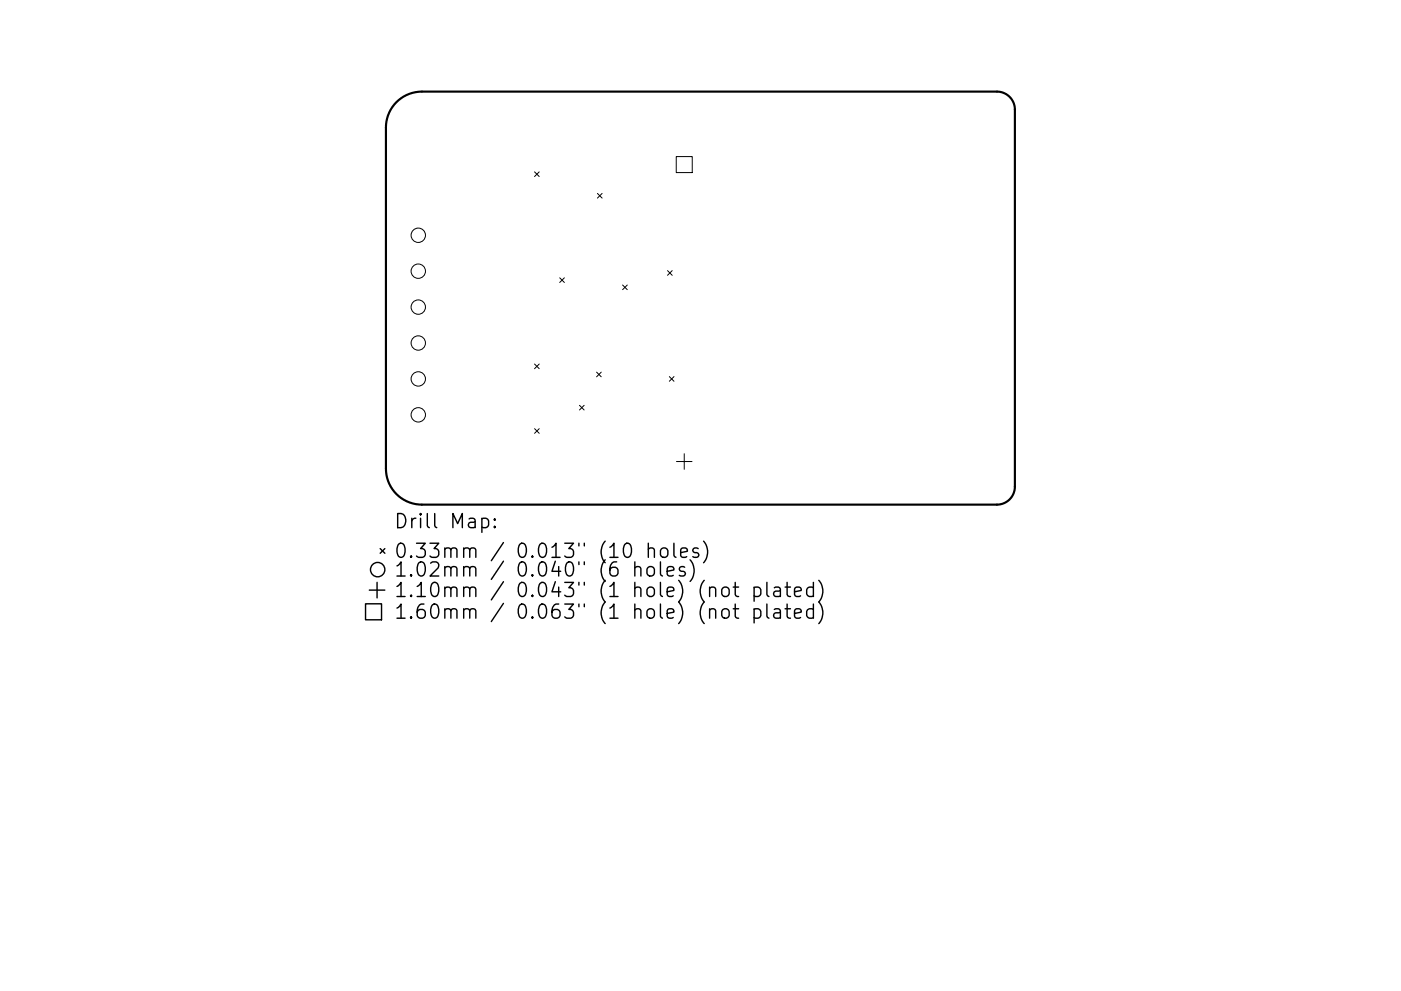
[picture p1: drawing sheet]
<svg xmlns="http://www.w3.org/2000/svg" width="297mm" height="210mm" viewBox="0 0 297 210" stroke-linecap="round" stroke-linejoin="round" font-family="sans-serif">
<defs><g id="words">
<g font-size="4.2">
<text x="83.6" y="112.1">Drill Map:</text>
<text x="83.6" y="118.4">0.33mm / 0.013&quot; (10 holes)</text>
<text x="83.6" y="122.4">1.02mm / 0.040&quot; (6 holes)</text>
<text x="83.6" y="126.7">1.10mm / 0.043&quot; (1 hole) (not plated)</text>
<text x="83.6" y="131.3">1.60mm / 0.063&quot; (1 hole) (not plated)</text>
</g>
</g></defs>
<path d="M89.4 19.4a7.6 7.6 0 0 0-7.6 7.7v72.4a7.6 7.6 0 0 0 7.6 7.6h122a3.8 3.8 0 0 0 3.8-3.8v-80.1a3.8 3.8 0 0 0-3.8-3.8h-122" fill="none" stroke="#000" stroke-width=".46"/>
<g fill="none" stroke="#000" stroke-width=".21">
<path d="M113.3 36.5l1 1M114.3 36.5l-1 1M143.4 33.2h3.4v3.4h-3.4zM118.7 58.9l1 1M119.7 58.9l-1 1M126.7 41l1 1M127.7 41l-1 1M141.5 57.4l1 1M142.5 57.4l-1 1M113.3 77.2l1 1M114.3 77.2l-1 1M126.5 79l1 .9"/>
<path d="M127.5 79l-1 .9M132 60.5l1 1M133 60.5l-1 1M141.9 79.9l1 1M142.9 79.9l-1 1M113.3 90.9l1 1M114.3 90.9l-1 1M122.9 86l1 1M123.9 86l-1 1M143.4 97.9h3.3M145.1 96.3v3.3"/>
<circle cx="88.7" cy="57.5" r="1.52"/>
<circle cx="88.7" cy="49.9" r="1.52"/>
<circle cx="88.7" cy="65.2" r="1.52"/>
<circle cx="88.7" cy="72.8" r="1.52"/>
<circle cx="88.7" cy="88" r="1.52"/>
<circle cx="88.7" cy="80.4" r="1.52"/>
</g>
<g fill="none" stroke="#000" stroke-width=".3">
<path d="M80.6 116.4l1 1M81.6 116.4l-1 1M102.2 110.1l.8-.1 .6 .5v.9l-.3 .4-.3 .2-.8-.2M104.9 111.7l.1 .1-.1 .2-.2-.2 .2-.1v.3M104.9 110.1l.1 .1-.1 .2-.2-.2 .2-.1v.3M134.6 119.2v3M137.5 116.5a.74 .74 0 0 1 1.2 .2v1.6M137.5 115.3v3M140 119.2v2.6l.5 .4M140.2 116.5a.81 .81 0 0 1 .8-.3 .81 .81 0 0 1 .6 .6v.9a.81 .81 0 0 1-.8 .6 .81 .81 0 0 1-.8-.6v-.9zM142.9 115.3v2.5l.4 .5M144.3 117.3l1.4-.3-.1-.6-.9-.1-.4 .4v1.1l.2 .3 .2 .2 .9-.2"/>
<path d="M146.3 118.8a3.4 3.4 0 0 1 0 4.6M148 116.4l-.7-.1-.4 .4 .1 .4 1 .3 .2 .3-.2 .4-.3 .2-.8-.2M149.2 114.8a3.4 3.4 0 0 1 0 4.6M77.5 128.1h3.4v3.4h-3.4zM78.3 125.2h3.3M79.9 123.6v3.3M134.6 120.5a.75 .75 0 0 1 1.3 .1v1.6M137.5 120.4a.81 .81 0 0 1 1.2 .4v.8a.81 .81 0 0 1-.7 .6 .81 .81 0 0 1-.8-.6v-.8zM141.5 121.2l1.4-.3-.2-.5-.8-.2-.4 .4v1.2l.1 .3 .3 .1 .8-.1M145.2 120.4l-.7-.2-.5 .4 .2 .5 1 .3 .1 .2-.1 .5-.3 .1-.9-.1M153.2 124.8a.81 .81 0 0 1 .8-.3 .81 .81 0 0 1 .6 .6v.9a.81 .81 0 0 1-.8 .6 .81 .81 0 0 1-.8-.6v-.9zM153.2 129.4a.81 .81 0 0 1 .8-.3 .81 .81 0 0 1 .6 .6v.9a.81 .81 0 0 1-.8 .6 .81 .81 0 0 1-.8-.6v-.9z"/>
<path d="M155.5 124.6h1.1M155.5 129.2h1.1M155.9 123.6v2.5l.1 .3 .6 .2M155.9 128.2v2.5l.1 .3 .6 .2M159.9 124.7l.8-.1 .6 .5v.9l-.3 .4-.3 .2-.8-.2M159.9 129.3l.8-.1 .6 .5v.9l-.3 .4-.3 .2-.8-.2M159.9 124.6v3M159.9 129.2v3M162.6 123.6v2.5l.4 .5M162.6 128.2v2.5l.4 .5M164.2 124.7l.3-.1 .8 .1 .2 .3v1.6M164.2 129.3l.3-.1 .8 .1 .2 .3v1.6"/>
<path d="M165.5 125.3l-1 .1a.59 .59 0 0 0-.5 .6 .59 .59 0 0 0 .5 .6l1-.2M165.5 129.9l-1 .1a.59 .59 0 0 0-.5 .6 .59 .59 0 0 0 .5 .6l1-.2M166.5 124.6h1.1M166.5 129.2h1.1M166.9 123.6v2.5l.1 .3 .6 .2M166.9 128.2v2.5l.1 .3 .6 .2M168.5 125.6l1.4-.3-.2-.6-.8-.1-.4 .4v1.1l.1 .3 .3 .2 .8-.2M168.5 130.2l1.4-.3-.2-.6-.8-.1-.4 .4v1.1l.1 .3 .3 .2 .8-.2M172.5 124.7l-.9-.1-.6 .5v.9l.3 .4 .3 .2 .9-.2M172.5 129.3l-.9-.1-.6 .5v.9l.3 .4 .3 .2 .9-.2M172.5 123.6v3M172.5 128.2v3"/>
<path d="M173.6 123.1a3.4 3.4 0 0 1 0 4.6M173.6 127.7a3.4 3.4 0 0 1 0 4.6"/>
<circle cx="80.1" cy="120.9" r="1.52"/>
</g>
<use href="#words"/>
</svg>
